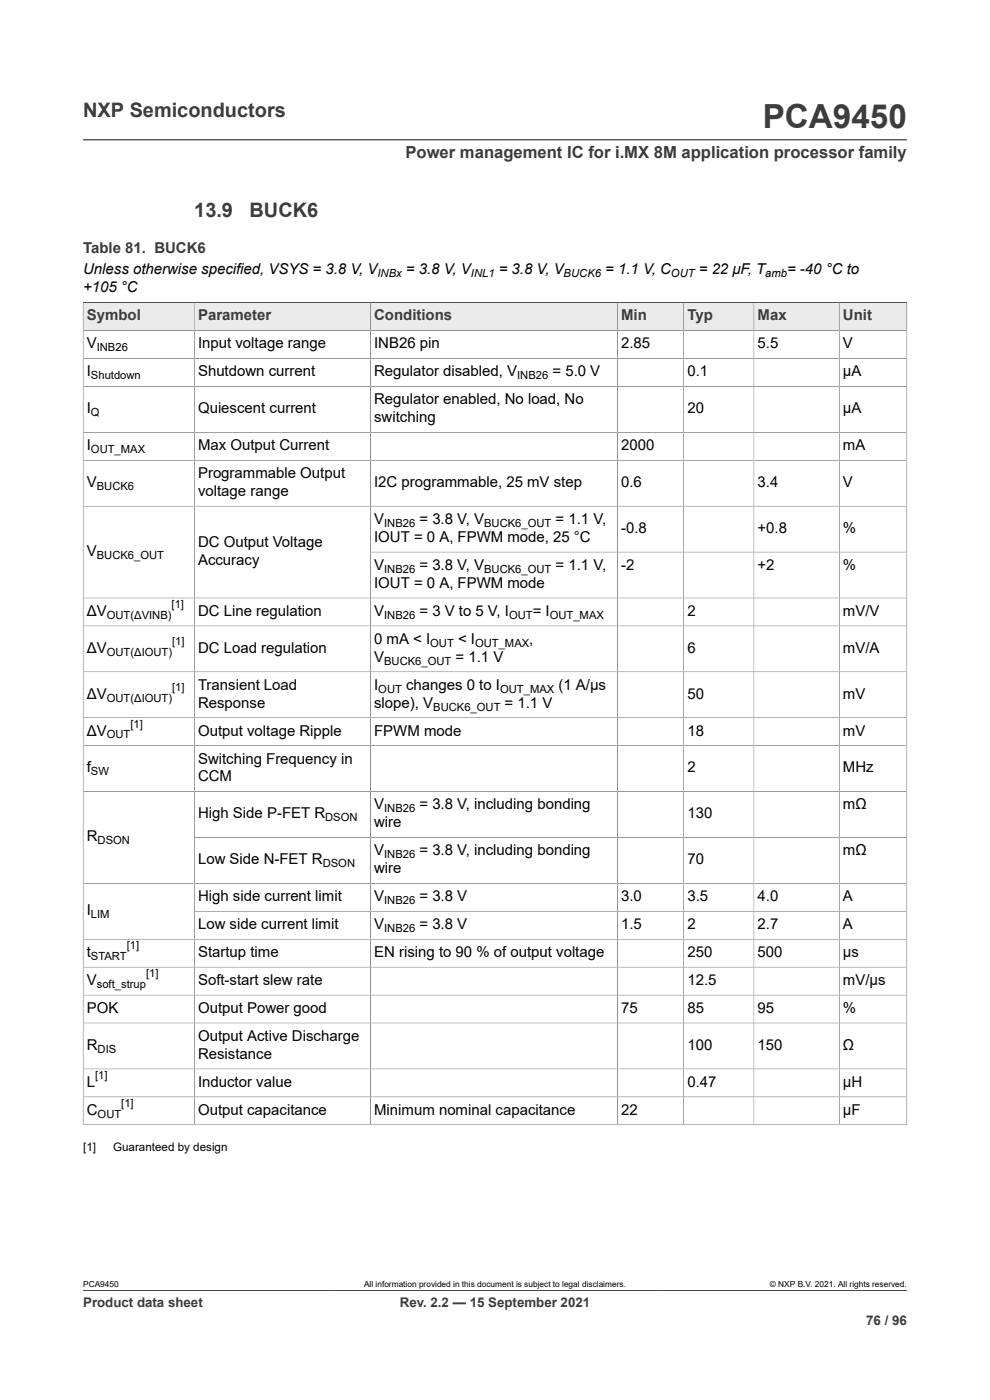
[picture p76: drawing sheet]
<svg xmlns="http://www.w3.org/2000/svg" width="210mm" height="297mm" viewBox="0 0 210 297" stroke-linecap="round" stroke-linejoin="round" font-family="sans-serif">
<defs><g id="words">
<text font-size="7.1" fill="#3c3c3c" x="161.8" y="27.2">PCA9450</text>
<g font-size="4.2" fill="#3c3c3c">
<text x="17.6" y="24.8">NXP Semiconductors</text>
<text x="41.2" y="46">13.9</text>
<text x="52.9" y="46">BUCK6</text>
</g>
<text font-size="3.5" fill="#3c3c3c" x="86" y="33.5">Power management IC for i.MX 8M application processor family</text>
<g font-size="3.2" fill="#3c3c3c">
<text x="17.6" y="53.7">Table 81. BUCK6</text>
<text x="18.4" y="68">Symbol</text>
<text x="42" y="68">Parameter</text>
<text x="79.4" y="68">Conditions</text>
<text x="131.8" y="68">Min</text>
<text x="145.8" y="68">Typ</text>
<text x="160.7" y="68">Max</text>
<text x="178.8" y="68">Unit</text>
</g>
<g font-size="3.2">
<text x="17.6" y="58.2">Unless otherwise specified, VSYS = 3.8 V, V</text>
<text x="86.1" y="58.2">= 3.8 V, V</text>
<text x="105.8" y="58.2">= 3.8 V, V</text>
<text x="128.4" y="58.2">= 1.1 V, C</text>
<text x="148.2" y="58.2">= 22 μF, T</text>
<text x="167" y="58.2">= -40 °C to</text>
<text x="17.6" y="62">+105 °C</text>
<text x="18.4" y="73.9">V</text>
<text x="42" y="73.9">Input voltage range</text>
<text x="79.4" y="73.9">INB26 pin</text>
<text x="131.8" y="73.9">2.85</text>
<text x="160.7" y="73.9">5.5</text>
<text x="178.8" y="73.9">V</text>
<text x="18.4" y="79.8">I</text>
<text x="42" y="79.8">Shutdown current</text>
<text x="79.4" y="79.8">Regulator disabled, V</text>
<text x="117.2" y="79.8">= 5.0 V</text>
<text x="145.8" y="79.8">0.1</text>
<text x="178.8" y="79.8">μA</text>
<text x="18.4" y="87.7">I</text>
<text x="42" y="87.7">Quiescent current</text>
<text x="79.4" y="85.8">Regulator enabled, No load, No</text>
<text x="79.4" y="89.6">switching</text>
<text x="145.8" y="87.7">20</text>
<text x="178.8" y="87.7">μA</text>
<text x="18.4" y="95.5">I</text>
<text x="42" y="95.5">Max Output Current</text>
<text x="131.8" y="95.5">2000</text>
<text x="178.8" y="95.5">mA</text>
<text x="42" y="101.4">Programmable Output</text>
<text x="18.4" y="103.3">V</text>
<text x="42" y="105.2">voltage range</text>
<text x="79.4" y="103.3">I2C programmable, 25 mV step</text>
<text x="131.8" y="103.3">0.6</text>
<text x="160.7" y="103.3">3.4</text>
<text x="178.8" y="103.3">V</text>
<text x="79.4" y="111.2">V</text>
<text x="89" y="111.2">= 3.8 V, V</text>
<text x="117.9" y="111.2">= 1.1 V,</text>
<text x="131.8" y="113.1">-0.8</text>
<text x="160.7" y="113.1">+0.8</text>
<text x="178.8" y="113.1">%</text>
<text x="18.4" y="117.9">V</text>
<text x="42" y="116">DC Output Voltage</text>
<text x="42" y="119.8">Accuracy</text>
<text x="79.4" y="115">IOUT = 0 A, FPWM mode, 25 °C</text>
<text x="79.4" y="120.9">V</text>
<text x="79.4" y="124.7">IOUT = 0 A, FPWM mode</text>
<text x="89" y="120.9">= 3.8 V, V</text>
<text x="117.9" y="120.9">= 1.1 V,</text>
<text x="131.8" y="120.9">-2</text>
<text x="160.7" y="120.9">+2</text>
<text x="178.8" y="120.9">%</text>
<text x="18.4" y="130.6">ΔV</text>
<text x="42" y="130.6">DC Line regulation</text>
<text x="79.4" y="130.6">V</text>
<text x="89" y="130.6">= 3 V to 5 V, I</text>
<text x="113" y="130.6">= I</text>
<text x="145.8" y="130.6">2</text>
<text x="178.8" y="130.6">mV/V</text>
<text x="79.4" y="136.6">0 mA &lt; I</text>
<text x="97.2" y="136.6">&lt; I</text>
<text x="112.3" y="136.6">,</text>
<text x="18.4" y="138.5">ΔV</text>
<text x="42" y="138.5">DC Load regulation</text>
<text x="79.4" y="140.4">V</text>
<text x="96.6" y="140.4">= 1.1 V</text>
<text x="145.8" y="138.5">6</text>
<text x="178.8" y="138.5">mV/A</text>
<text x="18.4" y="148.2">ΔV</text>
<text x="42" y="146.3">Transient Load</text>
<text x="79.4" y="146.3">I</text>
<text x="86.2" y="146.3">changes 0 to I</text>
<text x="118.5" y="146.3">(1 A/μs</text>
<text x="145.8" y="148.2">50</text>
<text x="178.8" y="148.2">mV</text>
<text x="42" y="150.1">Response</text>
<text x="79.4" y="150.1">slope), V</text>
<text x="107" y="150.1">= 1.1 V</text>
<text x="18.4" y="156">ΔV</text>
<text x="42" y="156">Output voltage Ripple</text>
<text x="42" y="162">Switching Frequency in</text>
<text x="79.4" y="156">FPWM mode</text>
<text x="145.8" y="156">18</text>
<text x="178.8" y="156">mV</text>
<text x="18.4" y="163.9">f</text>
<text x="42" y="165.8">CCM</text>
<text x="145.8" y="163.9">2</text>
<text x="178.8" y="163.9">MHz</text>
<text x="42" y="173.6">High Side P-FET R</text>
<text x="79.4" y="171.7">V</text>
<text x="89" y="171.7">= 3.8 V, including bonding</text>
<text x="145.8" y="173.6">130</text>
<text x="178.8" y="171.7">mΩ</text>
<text x="18.4" y="178.5">R</text>
<text x="79.4" y="175.5">wire</text>
<text x="42" y="183.3">Low Side N-FET R</text>
<text x="79.4" y="181.4">V</text>
<text x="79.4" y="185.3">wire</text>
<text x="89" y="181.4">= 3.8 V, including bonding</text>
<text x="145.8" y="183.3">70</text>
<text x="178.8" y="181.4">mΩ</text>
<text x="42" y="191.2">High side current limit</text>
<text x="79.4" y="191.2">V</text>
<text x="89" y="191.2">= 3.8 V</text>
<text x="131.8" y="191.2">3.0</text>
<text x="145.8" y="191.2">3.5</text>
<text x="160.7" y="191.2">4.0</text>
<text x="178.8" y="191.2">A</text>
<text x="18.4" y="194.1">I</text>
<text x="42" y="197.1">Low side current limit</text>
<text x="79.4" y="197.1">V</text>
<text x="89" y="197.1">= 3.8 V</text>
<text x="131.8" y="197.1">1.5</text>
<text x="145.8" y="197.1">2</text>
<text x="160.7" y="197.1">2.7</text>
<text x="178.8" y="197.1">A</text>
<text x="18.4" y="203">t</text>
<text x="42" y="203">Startup time</text>
<text x="79.4" y="203">EN rising to 90 % of output voltage</text>
<text x="145.8" y="203">250</text>
<text x="160.7" y="203">500</text>
<text x="178.8" y="203">μs</text>
<text x="18.4" y="209">V</text>
<text x="42" y="209">Soft-start slew rate</text>
<text x="145.8" y="209">12.5</text>
<text x="178.8" y="209">mV/μs</text>
<text x="18.4" y="214.9">POK</text>
<text x="42" y="214.9">Output Power good</text>
<text x="131.8" y="214.9">75</text>
<text x="145.8" y="214.9">85</text>
<text x="160.7" y="214.9">95</text>
<text x="178.8" y="214.9">%</text>
<text x="42" y="220.8">Output Active Discharge</text>
<text x="18.4" y="222.7">R</text>
<text x="42" y="224.6">Resistance</text>
<text x="145.8" y="222.7">100</text>
<text x="160.7" y="222.7">150</text>
<text x="178.8" y="222.7">Ω</text>
<text x="18.4" y="230.6">L</text>
<text x="42" y="230.6">Inductor value</text>
<text x="145.8" y="230.6">0.47</text>
<text x="178.8" y="230.6">µH</text>
<text x="18.4" y="236.5">C</text>
<text x="42" y="236.5">Output capacitance</text>
<text x="79.4" y="236.5">Minimum nominal capacitance</text>
<text x="131.8" y="236.5">22</text>
<text x="178.8" y="236.5">μF</text>
</g>
<g font-size="2.8" fill="#3c3c3c">
<text x="17.6" y="277.3">Product data sheet</text>
<text x="84.8" y="277.3">Rev. 2.2 — 15 September 2021</text>
<text x="183.7" y="281">76 / 96</text>
</g>
<g font-size="2.5">
<text x="17.6" y="244.3">[1]</text>
<text x="24" y="244.3">Guaranteed by design</text>
</g>
<g font-size="2.4">
<text x="80.1" y="58.8">INBx</text>
<text x="99.9" y="58.8">INL1</text>
<text x="119.6" y="58.8">BUCK6</text>
<text x="142.3" y="58.8">OUT</text>
<text x="162.3" y="58.8">amb</text>
<text x="20.5" y="74.5">INB26</text>
<text x="19.3" y="80.5">Shutdown</text>
<text x="109.7" y="80.5">INB26</text>
<text x="19.3" y="88.3">Q</text>
<text x="19.3" y="96.1">OUT_MAX</text>
<text x="20.5" y="104">BUCK6</text>
<text x="81.5" y="111.8">INB26</text>
<text x="102.7" y="111.8">BUCK6_OUT</text>
<text x="20.5" y="118.6">BUCK6_OUT</text>
<text x="81.5" y="121.5">INB26</text>
<text x="102.7" y="121.5">BUCK6_OUT</text>
<text x="22.6" y="131.3">OUT(ΔVINB)</text>
<text x="36.4" y="129">[1]</text>
<text x="81.5" y="131.3">INB26</text>
<text x="108" y="131.3">OUT</text>
<text x="116.6" y="131.3">OUT_MAX</text>
<text x="36.5" y="136.8">[1]</text>
<text x="91.3" y="137.2">OUT</text>
<text x="100.8" y="137.2">OUT_MAX</text>
<text x="22.6" y="139.1">OUT(ΔIOUT)</text>
<text x="81.5" y="141">BUCK6_OUT</text>
<text x="22.6" y="148.8">OUT(ΔIOUT)</text>
<text x="36.5" y="146.6">[1]</text>
<text x="80.2" y="146.9">OUT</text>
<text x="106.1" y="146.9">OUT_MAX</text>
<text x="27.7" y="154.4">[1]</text>
<text x="91.9" y="150.7">BUCK6_OUT</text>
<text x="22.6" y="156.7">OUT</text>
<text x="19.3" y="164.5">SW</text>
<text x="81.5" y="172.3">INB26</text>
<text x="20.7" y="179.1">DSON</text>
<text x="69" y="174.2">DSON</text>
<text x="68.5" y="184">DSON</text>
<text x="81.5" y="182.1">INB26</text>
<text x="81.5" y="191.8">INB26</text>
<text x="19.3" y="194.8">LIM</text>
<text x="81.5" y="197.7">INB26</text>
<text x="19.3" y="203.7">START</text>
<text x="26.9" y="201.4">[1]</text>
<text x="20.5" y="209.6">soft_strup</text>
<text x="31" y="207.3">[1]</text>
<text x="20.7" y="223.3">DIS</text>
<text x="20.2" y="228.9">[1]</text>
<text x="20.7" y="237.1">OUT</text>
<text x="25.7" y="234.8">[1]</text>
</g>
<g font-size="1.8">
<text x="17.6" y="273.1">PCA9450</text>
<text x="77.2" y="273.1">All information provided in this document is subject to legal disclaimers.</text>
<text x="163.3" y="273.1">© NXP B.V. 2021. All rights reserved.</text>
</g>
</g></defs>
<path d="M17.6 29.7h174.8M17.6 64.2h174.8" fill="none" stroke="#3c3c3c" stroke-width=".21"/>
<path d="M17.7 64.3h23.5v5.8h-23.5z" fill="#ebebeb"/>
<path d="M17.6 64.2h23.6v5.9h-23.6z" fill="none" stroke="#3c3c3c" stroke-width=".21"/>
<path d="M41.3 64.3h37.2v5.8h-37.2z" fill="#ebebeb"/>
<path d="M41.2 64.2h37.4v5.9h-37.4z" fill="none" stroke="#3c3c3c" stroke-width=".21"/>
<path d="M78.7 64.3h52.2v5.8h-52.2z" fill="#ebebeb"/>
<path d="M78.6 64.2h52.4v5.9h-52.4z" fill="none" stroke="#3c3c3c" stroke-width=".21"/>
<path d="M131.1 64.3h13.9v5.8h-13.9z" fill="#ebebeb"/>
<path d="M131 64.2h14v5.9h-14z" fill="none" stroke="#3c3c3c" stroke-width=".21"/>
<path d="M145.1 64.3h14.7v5.8h-14.7z" fill="#ebebeb"/>
<path d="M145 64.2h14.9v5.9h-14.9z" fill="none" stroke="#3c3c3c" stroke-width=".21"/>
<path d="M160 64.3h18v5.8h-18z" fill="#ebebeb"/>
<path d="M159.9 64.2h18.1v5.9h-18.1z" fill="none" stroke="#3c3c3c" stroke-width=".21"/>
<path d="M178.1 64.3h14.2v5.8h-14.2z" fill="#ebebeb"/>
<g fill="none" stroke="#3c3c3c" stroke-width=".21">
<path d="M17.6 76.1h174.8M41.2 70.1v168.5M78.6 70.1v168.5M131 70.1v168.5M145 70.1v168.5M159.9 70.1v168.5M192.4 70.1h-174.8v168.6M17.6 82h174.8M17.6 91.7h174.8M17.6 97.6h174.8M17.6 107.4h174.8M78.6 117.1h113.8"/>
<path d="M17.6 126.9h174.8M17.6 132.8h174.8M17.6 142.5h174.8M17.6 152.3h174.8M17.6 158.2h174.8M17.6 167.9h174.8M41.2 177.7h151.2M17.6 187.4h174.8M17.6 199.2h174.8M41.2 193.3h151.2M17.6 205.2h174.8M17.6 211.1h174.8"/>
<path d="M17.6 217h174.8M17.6 238.6h174.8M17.6 226.8h174.8M17.6 232.7h174.8M178 238.6v-174.4h14.4v174.5M17.6 273.8h174.8"/>
</g>
<use href="#words"/>
</svg>
